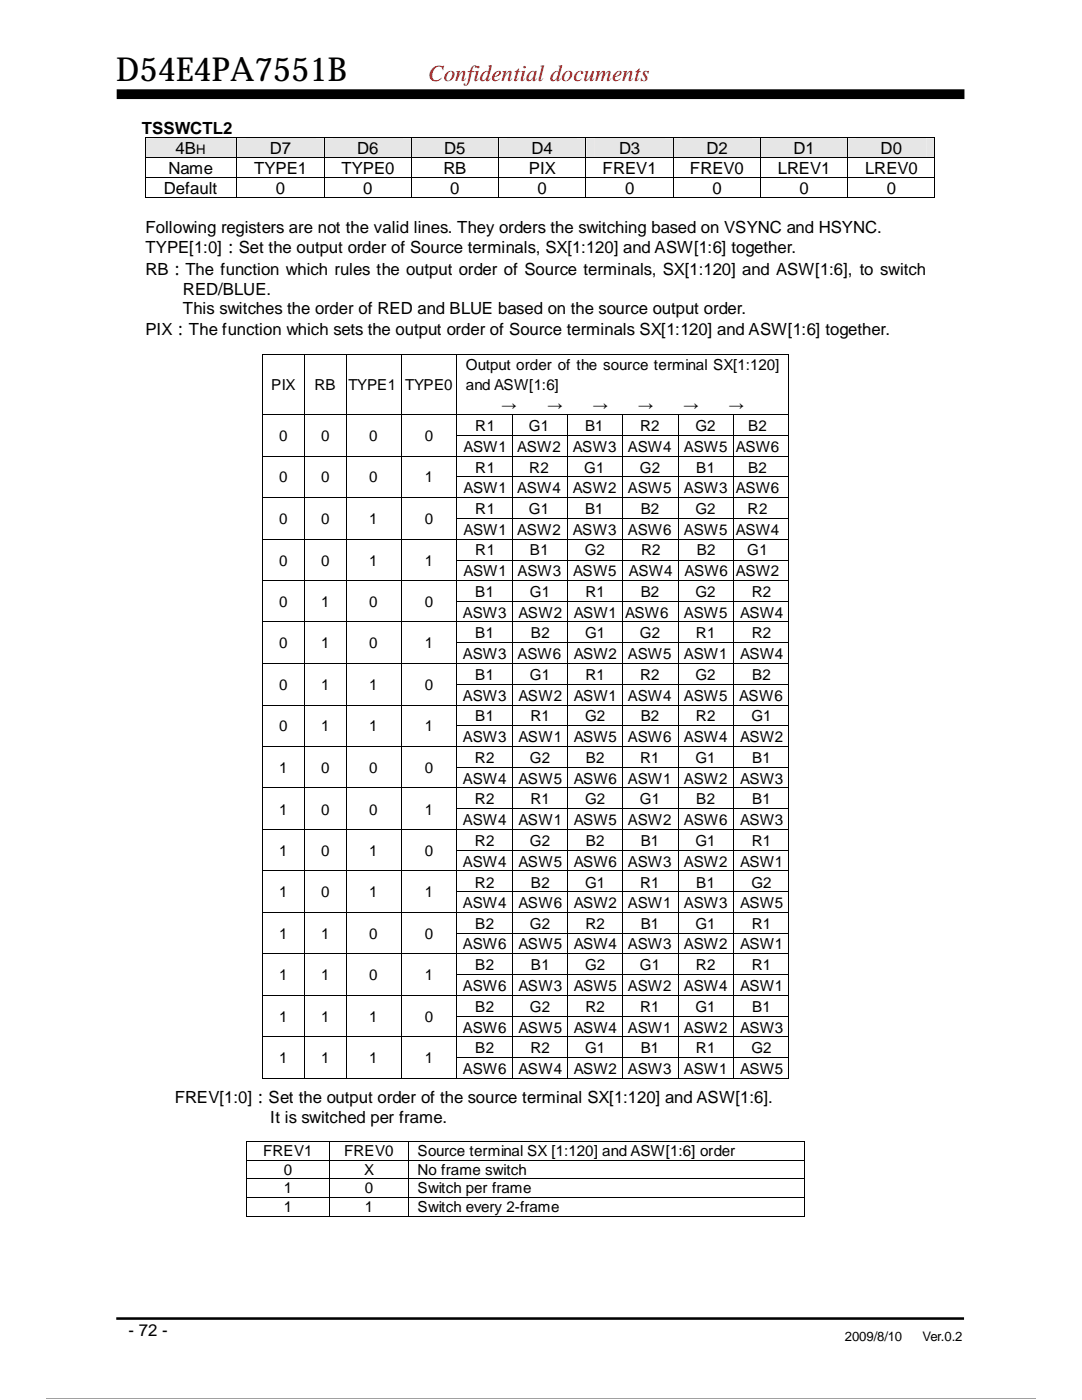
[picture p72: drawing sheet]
<svg xmlns="http://www.w3.org/2000/svg" width="216mm" height="279mm" viewBox="0 0 216 279" stroke-linecap="round" stroke-linejoin="round" font-family="sans-serif">
<defs><g id="words">
<text font-size="6.6" x="23.2" y="16.3">D54E4PA7551B</text>
<text font-size="4.6" fill="#f00" x="85.4" y="16.1">Confidential documents</text>
<g font-size="3.3">
<text x="28.3" y="26.7">TSSWCTL2</text>
<text x="33.6" y="34.7">Name</text>
<text x="35.1" y="30.7">4B</text>
<text x="50.7" y="34.7">TYPE1</text>
<text x="53.8" y="30.7">D7</text>
<text x="68.2" y="34.7">TYPE0</text>
<text x="71.3" y="30.7">D6</text>
<text x="88.5" y="34.7">RB</text>
<text x="88.6" y="30.7">D5</text>
<text x="105.5" y="34.7">PIX</text>
<text x="106.1" y="30.7">D4</text>
<text x="120.2" y="34.7">FREV1</text>
<text x="123.5" y="30.7">D3</text>
<text x="137.7" y="34.7">FREV0</text>
<text x="141" y="30.7">D2</text>
<text x="155.2" y="34.7">LREV1</text>
<text x="158.3" y="30.7">D1</text>
<text x="172.6" y="34.7">LREV0</text>
<text x="175.7" y="30.7">D0</text>
<text x="32.7" y="38.7">Default</text>
<text x="55" y="38.7">0</text>
<text x="72.5" y="38.7">0</text>
<text x="89.8" y="38.7">0</text>
<text x="107.3" y="38.7">0</text>
<text x="124.7" y="38.7">0</text>
<text x="142.2" y="38.7">0</text>
<text x="159.5" y="38.7">0</text>
<text x="177" y="38.7">0</text>
<text x="29" y="46.5">Following registers are not the valid lines. They orders the switching based on VSYNC and HSYNC.</text>
<text x="29" y="50.5">TYPE[1:0]：Set the output order of Source terminals, SX[1:120] and ASW[1:6] together.</text>
<text x="29" y="54.9">RB：The function which rules the output order of Source terminals, SX[1:120] and ASW[1:6], to switch</text>
<text x="36.5" y="58.9">RED/BLUE.</text>
<text x="36.5" y="62.7">This switches the order of RED and BLUE based on the source output order.</text>
<text x="29" y="66.8">PIX：The function which sets the output order of Source terminals SX[1:120] and ASW[1:6] together.</text>
<text x="34.9" y="220">FREV[1:0]：Set the output order of the source terminal SX[1:120] and ASW[1:6].</text>
<text x="53.9" y="224.1">It is switched per frame.</text>
<text x="25.7" y="266.5">- 72 -</text>
</g>
<g font-size="3">
<text x="54.1" y="77.9">PIX</text>
<text x="62.7" y="77.9">RB</text>
<text x="69.5" y="77.9">TYPE1</text>
<text x="80.9" y="77.9">TYPE0</text>
<text x="93" y="73.9">Output order of the source terminal SX[1:120]</text>
<text x="93" y="77.9">and ASW[1:6]</text>
<text x="100.1" y="81.9">→</text>
<text x="109.2" y="81.9">→</text>
<text x="118.3" y="81.9">→</text>
<text x="127.3" y="81.9">→</text>
<text x="136.4" y="81.9">→</text>
<text x="145.5" y="81.9">→</text>
<text x="55.7" y="88.1">0</text>
<text x="64.1" y="88.1">0</text>
<text x="73.7" y="88.1">0</text>
<text x="84.8" y="88.1">0</text>
<text x="94.8" y="86">R1</text>
<text x="105.5" y="86">G1</text>
<text x="116.8" y="86">B1</text>
<text x="127.8" y="86">R2</text>
<text x="138.8" y="86">G2</text>
<text x="149.3" y="86">B2</text>
<text x="92.5" y="90.2">ASW1</text>
<text x="94.8" y="94.3">R1</text>
<text x="103.2" y="90.2">ASW2</text>
<text x="105.6" y="94.3">R2</text>
<text x="114.3" y="90.2">ASW3</text>
<text x="116.6" y="94.3">G1</text>
<text x="125.3" y="90.2">ASW4</text>
<text x="127.7" y="94.3">G2</text>
<text x="136.5" y="90.2">ASW5</text>
<text x="138.9" y="94.3">B1</text>
<text x="146.8" y="90.2">ASW6</text>
<text x="149.3" y="94.3">B2</text>
<text x="55.7" y="96.3">0</text>
<text x="64.1" y="96.3">0</text>
<text x="73.7" y="96.3">0</text>
<text x="84.8" y="96.3">1</text>
<text x="92.5" y="98.5">ASW1</text>
<text x="103.2" y="98.5">ASW4</text>
<text x="114.3" y="98.5">ASW2</text>
<text x="125.3" y="98.5">ASW5</text>
<text x="136.5" y="98.5">ASW3</text>
<text x="146.8" y="98.5">ASW6</text>
<text x="55.7" y="104.6">0</text>
<text x="64.1" y="104.6">0</text>
<text x="73.7" y="104.6">1</text>
<text x="84.8" y="104.6">0</text>
<text x="92.5" y="106.8">ASW1</text>
<text x="94.8" y="102.6">R1</text>
<text x="103.2" y="106.8">ASW2</text>
<text x="105.5" y="102.6">G1</text>
<text x="114.3" y="106.8">ASW3</text>
<text x="116.8" y="102.6">B1</text>
<text x="125.3" y="106.8">ASW6</text>
<text x="127.8" y="102.6">B2</text>
<text x="136.5" y="106.8">ASW5</text>
<text x="138.8" y="102.6">G2</text>
<text x="146.8" y="106.8">ASW4</text>
<text x="149.2" y="102.6">R2</text>
<text x="55.7" y="112.9">0</text>
<text x="64.1" y="112.9">0</text>
<text x="73.7" y="112.9">1</text>
<text x="84.8" y="112.9">1</text>
<text x="94.8" y="110.8">R1</text>
<text x="105.7" y="110.8">B1</text>
<text x="116.7" y="110.8">G2</text>
<text x="127.9" y="110.8">R2</text>
<text x="139" y="110.8">B2</text>
<text x="149.1" y="110.8">G1</text>
<text x="92.5" y="115">ASW1</text>
<text x="94.8" y="119.1">B1</text>
<text x="103.3" y="115">ASW3</text>
<text x="105.7" y="119.1">G1</text>
<text x="114.4" y="115">ASW5</text>
<text x="116.8" y="119.1">R1</text>
<text x="125.5" y="115">ASW4</text>
<text x="127.8" y="119.1">B2</text>
<text x="136.6" y="115">ASW6</text>
<text x="138.8" y="119.1">G2</text>
<text x="146.8" y="115">ASW2</text>
<text x="150" y="119.1">R2</text>
<text x="55.7" y="121.2">0</text>
<text x="64.1" y="121.2">1</text>
<text x="73.7" y="121.2">0</text>
<text x="84.8" y="121.2">0</text>
<text x="92.4" y="123.3">ASW3</text>
<text x="103.5" y="123.3">ASW2</text>
<text x="114.5" y="123.3">ASW1</text>
<text x="124.7" y="123.3">ASW6</text>
<text x="136.5" y="123.3">ASW5</text>
<text x="147.7" y="123.3">ASW4</text>
<text x="55.7" y="129.4">0</text>
<text x="64.1" y="129.4">1</text>
<text x="73.7" y="129.4">0</text>
<text x="84.8" y="129.4">1</text>
<text x="92.4" y="131.6">ASW3</text>
<text x="94.8" y="127.4">B1</text>
<text x="103.3" y="131.6">ASW6</text>
<text x="105.9" y="127.4">B2</text>
<text x="114.5" y="131.6">ASW2</text>
<text x="116.8" y="127.4">G1</text>
<text x="125.3" y="131.6">ASW5</text>
<text x="127.7" y="127.4">G2</text>
<text x="136.5" y="131.6">ASW1</text>
<text x="138.9" y="127.4">R1</text>
<text x="147.7" y="131.6">ASW4</text>
<text x="150" y="127.4">R2</text>
<text x="55.7" y="137.7">0</text>
<text x="64.1" y="137.7">1</text>
<text x="73.7" y="137.7">1</text>
<text x="84.8" y="137.7">0</text>
<text x="94.8" y="135.7">B1</text>
<text x="105.7" y="135.7">G1</text>
<text x="116.8" y="135.7">R1</text>
<text x="127.8" y="135.7">R2</text>
<text x="138.8" y="135.7">G2</text>
<text x="150.1" y="135.7">B2</text>
<text x="92.4" y="139.9">ASW3</text>
<text x="94.8" y="143.9">B1</text>
<text x="103.5" y="139.9">ASW2</text>
<text x="105.8" y="143.9">R1</text>
<text x="114.5" y="139.9">ASW1</text>
<text x="116.8" y="143.9">G2</text>
<text x="125.3" y="139.9">ASW4</text>
<text x="127.8" y="143.9">B2</text>
<text x="136.5" y="139.9">ASW5</text>
<text x="138.9" y="143.9">R2</text>
<text x="147.5" y="139.9">ASW6</text>
<text x="149.9" y="143.9">G1</text>
<text x="55.7" y="146">0</text>
<text x="64.1" y="146">1</text>
<text x="73.7" y="146">1</text>
<text x="84.8" y="146">1</text>
<text x="92.4" y="148.1">ASW3</text>
<text x="103.5" y="148.1">ASW1</text>
<text x="114.5" y="148.1">ASW5</text>
<text x="125.3" y="148.1">ASW6</text>
<text x="136.5" y="148.1">ASW4</text>
<text x="147.7" y="148.1">ASW2</text>
<text x="55.7" y="154.3">1</text>
<text x="64.1" y="154.3">0</text>
<text x="73.7" y="154.3">0</text>
<text x="84.8" y="154.3">0</text>
<text x="94.7" y="152.2">R2</text>
<text x="105.7" y="152.2">G2</text>
<text x="116.9" y="152.2">B2</text>
<text x="127.8" y="152.2">R1</text>
<text x="138.8" y="152.2">G1</text>
<text x="150.1" y="152.2">B1</text>
<text x="92.4" y="156.4">ASW4</text>
<text x="94.7" y="160.5">R2</text>
<text x="103.5" y="156.4">ASW5</text>
<text x="105.8" y="160.5">R1</text>
<text x="114.5" y="156.4">ASW6</text>
<text x="116.8" y="160.5">G2</text>
<text x="125.3" y="156.4">ASW1</text>
<text x="127.7" y="160.5">G1</text>
<text x="136.5" y="156.4">ASW2</text>
<text x="138.9" y="160.5">B2</text>
<text x="147.7" y="156.4">ASW3</text>
<text x="150.1" y="160.5">B1</text>
<text x="55.7" y="162.6">1</text>
<text x="64.1" y="162.6">0</text>
<text x="73.7" y="162.6">0</text>
<text x="84.8" y="162.6">1</text>
<text x="92.4" y="164.7">ASW4</text>
<text x="103.5" y="164.7">ASW1</text>
<text x="114.5" y="164.7">ASW5</text>
<text x="125.3" y="164.7">ASW2</text>
<text x="136.5" y="164.7">ASW6</text>
<text x="147.7" y="164.7">ASW3</text>
<text x="55.7" y="170.8">1</text>
<text x="64.1" y="170.8">0</text>
<text x="73.7" y="170.8">1</text>
<text x="84.8" y="170.8">0</text>
<text x="92.4" y="173">ASW4</text>
<text x="94.7" y="168.8">R2</text>
<text x="103.5" y="173">ASW5</text>
<text x="105.7" y="168.8">G2</text>
<text x="114.5" y="173">ASW6</text>
<text x="116.9" y="168.8">B2</text>
<text x="125.3" y="173">ASW3</text>
<text x="127.8" y="168.8">B1</text>
<text x="136.5" y="173">ASW2</text>
<text x="138.8" y="168.8">G1</text>
<text x="147.7" y="173">ASW1</text>
<text x="150" y="168.8">R1</text>
<text x="55.7" y="179.1">1</text>
<text x="64.1" y="179.1">0</text>
<text x="73.7" y="179.1">1</text>
<text x="84.8" y="179.1">1</text>
<text x="94.7" y="177.1">R2</text>
<text x="105.9" y="177.1">B2</text>
<text x="116.8" y="177.1">G1</text>
<text x="127.8" y="177.1">R1</text>
<text x="138.9" y="177.1">B1</text>
<text x="149.9" y="177.1">G2</text>
<text x="92.4" y="181.2">ASW4</text>
<text x="94.8" y="185.3">B2</text>
<text x="103.5" y="181.2">ASW6</text>
<text x="105.7" y="185.3">G2</text>
<text x="114.5" y="181.2">ASW2</text>
<text x="116.8" y="185.3">R2</text>
<text x="125.3" y="181.2">ASW1</text>
<text x="127.8" y="185.3">B1</text>
<text x="136.5" y="181.2">ASW3</text>
<text x="138.8" y="185.3">G1</text>
<text x="147.7" y="181.2">ASW5</text>
<text x="150" y="185.3">R1</text>
<text x="55.7" y="187.4">1</text>
<text x="64.1" y="187.4">1</text>
<text x="73.7" y="187.4">0</text>
<text x="84.8" y="187.4">0</text>
<text x="92.4" y="189.5">ASW6</text>
<text x="103.5" y="189.5">ASW5</text>
<text x="114.5" y="189.5">ASW4</text>
<text x="125.3" y="189.5">ASW3</text>
<text x="136.5" y="189.5">ASW2</text>
<text x="147.7" y="189.5">ASW1</text>
<text x="55.7" y="195.7">1</text>
<text x="64.1" y="195.7">1</text>
<text x="73.7" y="195.7">0</text>
<text x="84.8" y="195.7">1</text>
<text x="92.4" y="197.8">ASW6</text>
<text x="94.8" y="193.6">B2</text>
<text x="103.5" y="197.8">ASW3</text>
<text x="105.9" y="193.6">B1</text>
<text x="114.5" y="197.8">ASW5</text>
<text x="116.8" y="193.6">G2</text>
<text x="125.3" y="197.8">ASW2</text>
<text x="127.7" y="193.6">G1</text>
<text x="136.5" y="197.8">ASW4</text>
<text x="138.9" y="193.6">R2</text>
<text x="147.7" y="197.8">ASW1</text>
<text x="150" y="193.6">R1</text>
<text x="55.7" y="203.9">1</text>
<text x="64.1" y="203.9">1</text>
<text x="73.7" y="203.9">1</text>
<text x="84.8" y="203.9">0</text>
<text x="94.8" y="201.9">B2</text>
<text x="105.7" y="201.9">G2</text>
<text x="116.8" y="201.9">R2</text>
<text x="127.8" y="201.9">R1</text>
<text x="138.8" y="201.9">G1</text>
<text x="150.1" y="201.9">B1</text>
<text x="92.4" y="206.1">ASW6</text>
<text x="103.5" y="206.1">ASW5</text>
<text x="114.5" y="206.1">ASW4</text>
<text x="125.3" y="206.1">ASW1</text>
<text x="136.5" y="206.1">ASW2</text>
<text x="147.7" y="206.1">ASW3</text>
<text x="55.7" y="212.2">1</text>
<text x="64.1" y="212.2">1</text>
<text x="73.7" y="212.2">1</text>
<text x="84.8" y="212.2">1</text>
<text x="92.4" y="214.3">ASW6</text>
<text x="94.8" y="210.2">B2</text>
<text x="103.5" y="214.3">ASW4</text>
<text x="105.8" y="210.2">R2</text>
<text x="114.5" y="214.3">ASW2</text>
<text x="116.8" y="210.2">G1</text>
<text x="125.3" y="214.3">ASW3</text>
<text x="127.8" y="210.2">B1</text>
<text x="136.5" y="214.3">ASW1</text>
<text x="138.9" y="210.2">R1</text>
<text x="147.7" y="214.3">ASW5</text>
<text x="149.9" y="210.2">G2</text>
<text x="52.5" y="230.7">FREV1</text>
<text x="68.7" y="230.7">FREV0</text>
<text x="83.3" y="230.7">Source terminal SX [1:120] and ASW[1:6] order</text>
<text x="56.6" y="234.4">0</text>
<text x="56.6" y="238.2">1</text>
<text x="72.6" y="234.4">X</text>
<text x="72.8" y="238.2">0</text>
<text x="83.3" y="234.4">No frame switch</text>
<text x="83.3" y="238.2">Switch per frame</text>
<text x="56.6" y="242">1</text>
<text x="72.8" y="242">1</text>
<text x="83.3" y="242">Switch every 2-frame</text>
</g>
<g font-size="2.6">
<text x="39.1" y="30.7">H</text>
<text x="168.6" y="267.6">2009/8/10</text>
<text x="184.1" y="267.6">Ver.0.2</text>
</g>
</g></defs>
<path d="M23.3 18.8h169.1" fill="none" stroke="#000" stroke-width="1.9" stroke-linecap="butt"/>
<path d="M23.3 8.5h59.7v9.1h-59.7z" fill-rule="evenodd" fill="#fff"/>
<path d="M23.2 263.1h169.2" fill="none" stroke="#000" stroke-width=".51"/>
<path d="M162.5 265.1h29.5v4.1h-29.5z" fill-rule="evenodd" fill="#fff"/>
<g fill="#e6e6e6">
<path d="M29 27.6h18.2v3.8h-18.2z" fill-rule="evenodd"/>
<path d="M30.7 27.6h14.8v3.8h-14.8z" fill-rule="evenodd"/>
<path d="M47.3 27.6h17.3v3.8h-17.3z" fill-rule="evenodd"/>
<path d="M49.1 27.6h13.8v3.8h-13.8z" fill-rule="evenodd"/>
<path d="M64.8 27.6h17.2v3.8h-17.2z" fill-rule="evenodd"/>
<path d="M66.5 27.6h13.8v3.8h-13.8z" fill-rule="evenodd"/>
<path d="M82.2 27.6h17.3v3.8h-17.3z" fill-rule="evenodd"/>
<path d="M83.9 27.6h13.8v3.8h-13.8z" fill-rule="evenodd"/>
<path d="M99.7 27.6h17.1v3.8h-17.1z" fill-rule="evenodd"/>
<path d="M101.3 27.6h13.8v3.8h-13.8z" fill-rule="evenodd"/>
<path d="M117 27.6h17.3v3.8h-17.3z" fill-rule="evenodd"/>
<path d="M118.7 27.6h13.9v3.8h-13.9z" fill-rule="evenodd"/>
<path d="M134.5 27.6h17.2v3.8h-17.2z" fill-rule="evenodd"/>
<path d="M136.1 27.6h13.9v3.8h-13.9z" fill-rule="evenodd"/>
<path d="M151.8 27.6h17.3v3.8h-17.3z" fill-rule="evenodd"/>
<path d="M153.5 27.6h13.9v3.8h-13.9z" fill-rule="evenodd"/>
<path d="M169.2 27.6h17.2v3.8h-17.2z" fill-rule="evenodd"/>
<path d="M170.9 27.6h13.9v3.8h-13.9z" fill-rule="evenodd"/>
</g>
<g fill="#000">
<path d="M28.9 27.4h.1v.2h-.1z" fill-rule="evenodd"/>
<path d="M28.9 27.4h.1v.2h-.1z" fill-rule="evenodd"/>
<path d="M28.9 31.4h.1v.2h-.1z" fill-rule="evenodd"/>
<path d="M28.9 35.4h.1v.2h-.1z" fill-rule="evenodd"/>
<path d="M28.9 39.4h.1v.1h-.1z" fill-rule="evenodd"/>
<path d="M28.9 39.4h.1v.1h-.1z" fill-rule="evenodd"/>
<path d="M47.2 27.4h.1v.2h-.1z" fill-rule="evenodd"/>
<path d="M47.2 31.4h.1v.2h-.1z" fill-rule="evenodd"/>
<path d="M47.2 35.4h.1v.2h-.1z" fill-rule="evenodd"/>
<path d="M47.2 39.4h.1v.1h-.1z" fill-rule="evenodd"/>
<path d="M64.6 27.4h.2v.2h-.2z" fill-rule="evenodd"/>
<path d="M64.6 31.4h.2v.2h-.2z" fill-rule="evenodd"/>
<path d="M64.6 35.4h.2v.2h-.2z" fill-rule="evenodd"/>
<path d="M64.6 39.4h.2v.1h-.2z" fill-rule="evenodd"/>
<path d="M82 27.4h.2v.2h-.2z" fill-rule="evenodd"/>
<path d="M82 31.4h.2v.2h-.2z" fill-rule="evenodd"/>
<path d="M82 35.4h.2v.2h-.2z" fill-rule="evenodd"/>
<path d="M82 39.4h.2v.1h-.2z" fill-rule="evenodd"/>
<path d="M99.5 27.4h.2v.2h-.2z" fill-rule="evenodd"/>
<path d="M99.5 31.4h.2v.2h-.2z" fill-rule="evenodd"/>
<path d="M99.5 35.4h.2v.2h-.2z" fill-rule="evenodd"/>
<path d="M99.5 39.4h.2v.1h-.2z" fill-rule="evenodd"/>
<path d="M116.8 27.4h.2v.2h-.2z" fill-rule="evenodd"/>
<path d="M116.8 31.4h.2v.2h-.2z" fill-rule="evenodd"/>
<path d="M116.8 35.4h.2v.2h-.2z" fill-rule="evenodd"/>
<path d="M116.8 39.4h.2v.1h-.2z" fill-rule="evenodd"/>
<path d="M134.3 27.4h.2v.2h-.2z" fill-rule="evenodd"/>
<path d="M134.3 31.4h.2v.2h-.2z" fill-rule="evenodd"/>
<path d="M134.3 35.4h.2v.2h-.2z" fill-rule="evenodd"/>
<path d="M134.3 39.4h.2v.1h-.2z" fill-rule="evenodd"/>
<path d="M151.7 27.4l.1 .2z" fill-rule="evenodd"/>
<path d="M151.7 31.4l.1 .2z" fill-rule="evenodd"/>
<path d="M151.7 35.4l.1 .2z" fill-rule="evenodd"/>
<path d="M151.7 39.4l.1 .1z" fill-rule="evenodd"/>
<path d="M169.1 27.4h.1v.2h-.1z" fill-rule="evenodd"/>
<path d="M169.1 31.4h.1v.2h-.1z" fill-rule="evenodd"/>
<path d="M169.1 35.4h.1v.2h-.1z" fill-rule="evenodd"/>
<path d="M169.1 39.4h.1v.1h-.1z" fill-rule="evenodd"/>
<path d="M186.4 27.4h.2v.2h-.2z" fill-rule="evenodd"/>
<path d="M186.4 27.4h.2v.2h-.2z" fill-rule="evenodd"/>
<path d="M186.4 31.4h.2v.2h-.2z" fill-rule="evenodd"/>
<path d="M186.4 35.4h.2v.2h-.2z" fill-rule="evenodd"/>
<path d="M186.4 39.4h.2v.1h-.2z" fill-rule="evenodd"/>
<path d="M186.4 39.4h.2v.1h-.2z" fill-rule="evenodd"/>
<path d="M52.2 70.6l.1 .2z" fill-rule="evenodd"/>
<path d="M52.2 70.6l.1 .2z" fill-rule="evenodd"/>
<path d="M60.6 70.6h.2v.2h-.2z" fill-rule="evenodd"/>
<path d="M69 70.6h.2v.2h-.2z" fill-rule="evenodd"/>
<path d="M80 70.6l.1 .2z" fill-rule="evenodd"/>
<path d="M91 70.6h.2v.2h-.2z" fill-rule="evenodd"/>
<path d="M157.3 70.6h.2v.2h-.2z" fill-rule="evenodd"/>
<path d="M157.3 70.6h.2v.2h-.2z" fill-rule="evenodd"/>
<path d="M52.2 82.7l.1 .2z" fill-rule="evenodd"/>
<path d="M52.2 86.9l.1 .1z" fill-rule="evenodd"/>
<path d="M52.2 90.9l.1 .2z" fill-rule="evenodd"/>
<path d="M52.2 95.1l.1 .1z" fill-rule="evenodd"/>
<path d="M52.2 99.2l.1 .2z" fill-rule="evenodd"/>
<path d="M60.6 82.7h.2v.2h-.2z" fill-rule="evenodd"/>
<path d="M60.6 86.9l.2 .1z" fill-rule="evenodd"/>
<path d="M60.6 90.9h.2v.2h-.2z" fill-rule="evenodd"/>
<path d="M60.6 95.1h.2v.1h-.2z" fill-rule="evenodd"/>
<path d="M60.6 99.2h.2v.2h-.2z" fill-rule="evenodd"/>
<path d="M69 82.7h.2v.2h-.2z" fill-rule="evenodd"/>
<path d="M69 86.9l.2 .1z" fill-rule="evenodd"/>
<path d="M69 90.9h.2v.2h-.2z" fill-rule="evenodd"/>
<path d="M69 95.1h.2v.1h-.2z" fill-rule="evenodd"/>
<path d="M69 99.2h.2v.2h-.2z" fill-rule="evenodd"/>
<path d="M80 82.7l.1 .2z" fill-rule="evenodd"/>
<path d="M80 86.9l.1 .1z" fill-rule="evenodd"/>
<path d="M80 90.9l.1 .2z" fill-rule="evenodd"/>
<path d="M80 95.1l.1 .1z" fill-rule="evenodd"/>
<path d="M80 99.2l.1 .2z" fill-rule="evenodd"/>
<path d="M91 82.7h.2v.2h-.2z" fill-rule="evenodd"/>
<path d="M91 86.9l.2 .1z" fill-rule="evenodd"/>
<path d="M91 90.9h.2v.2h-.2z" fill-rule="evenodd"/>
<path d="M91 95.1h.2v.1h-.2z" fill-rule="evenodd"/>
<path d="M91 99.2h.2v.2h-.2z" fill-rule="evenodd"/>
<path d="M102.1 82.7h.2v.2h-.2z" fill-rule="evenodd"/>
<path d="M102.1 86.9l.2 .1z" fill-rule="evenodd"/>
<path d="M102.1 90.9h.2v.2h-.2z" fill-rule="evenodd"/>
<path d="M102.1 95.1h.2v.1h-.2z" fill-rule="evenodd"/>
<path d="M102.1 99.2h.2v.2h-.2z" fill-rule="evenodd"/>
<path d="M113.2 82.7l.1 .2z" fill-rule="evenodd"/>
<path d="M113.2 86.9l.1 .1z" fill-rule="evenodd"/>
<path d="M113.2 90.9l.1 .2z" fill-rule="evenodd"/>
<path d="M113.2 95.1l.1 .1z" fill-rule="evenodd"/>
<path d="M113.2 99.2l.1 .2z" fill-rule="evenodd"/>
<path d="M124.2 82.7h.2v.2h-.2z" fill-rule="evenodd"/>
<path d="M124.2 86.9l.2 .1z" fill-rule="evenodd"/>
<path d="M124.2 90.9h.2v.2h-.2z" fill-rule="evenodd"/>
<path d="M124.2 95.1h.2v.1h-.2z" fill-rule="evenodd"/>
<path d="M124.2 99.2h.2v.2h-.2z" fill-rule="evenodd"/>
<path d="M135.2 82.7h.2v.2h-.2z" fill-rule="evenodd"/>
<path d="M135.2 86.9l.2 .1z" fill-rule="evenodd"/>
<path d="M135.2 90.9h.2v.2h-.2z" fill-rule="evenodd"/>
<path d="M135.2 95.1h.2v.1h-.2z" fill-rule="evenodd"/>
<path d="M135.2 99.2h.2v.2h-.2z" fill-rule="evenodd"/>
<path d="M146.3 82.7l.1 .2z" fill-rule="evenodd"/>
<path d="M146.3 86.9l.1 .1z" fill-rule="evenodd"/>
<path d="M146.3 90.9l.1 .2z" fill-rule="evenodd"/>
<path d="M146.3 95.1l.1 .1z" fill-rule="evenodd"/>
<path d="M146.3 99.2l.1 .2z" fill-rule="evenodd"/>
<path d="M157.3 82.7h.2v.2h-.2z" fill-rule="evenodd"/>
<path d="M157.3 86.9l.2 .1z" fill-rule="evenodd"/>
<path d="M157.3 90.9h.2v.2h-.2z" fill-rule="evenodd"/>
<path d="M157.3 95.1h.2v.1h-.2z" fill-rule="evenodd"/>
<path d="M157.3 99.2h.2v.2h-.2z" fill-rule="evenodd"/>
<path d="M52.2 103.4l.1 .1z" fill-rule="evenodd"/>
<path d="M52.2 107.5l.1 .2z" fill-rule="evenodd"/>
<path d="M52.2 111.7l.1 .1z" fill-rule="evenodd"/>
<path d="M52.2 115.8l.1 .2z" fill-rule="evenodd"/>
<path d="M60.6 103.4h.2v.1h-.2z" fill-rule="evenodd"/>
<path d="M60.6 107.5h.2v.2h-.2z" fill-rule="evenodd"/>
<path d="M60.6 111.7h.2v.1h-.2z" fill-rule="evenodd"/>
<path d="M60.6 115.8h.2v.2h-.2z" fill-rule="evenodd"/>
<path d="M69 103.4h.2v.1h-.2z" fill-rule="evenodd"/>
<path d="M69 107.5h.2v.2h-.2z" fill-rule="evenodd"/>
<path d="M69 111.7h.2v.1h-.2z" fill-rule="evenodd"/>
<path d="M69 115.8h.2v.2h-.2z" fill-rule="evenodd"/>
<path d="M80 103.4l.1 .1z" fill-rule="evenodd"/>
<path d="M80 107.5l.1 .2z" fill-rule="evenodd"/>
<path d="M80 111.7l.1 .1z" fill-rule="evenodd"/>
<path d="M80 115.8l.1 .2z" fill-rule="evenodd"/>
<path d="M91 103.4h.2v.1h-.2z" fill-rule="evenodd"/>
<path d="M91 107.5h.2v.2h-.2z" fill-rule="evenodd"/>
<path d="M91 111.7h.2v.1h-.2z" fill-rule="evenodd"/>
<path d="M91 115.8h.2v.2h-.2z" fill-rule="evenodd"/>
<path d="M102.1 103.4h.2v.1h-.2z" fill-rule="evenodd"/>
<path d="M102.1 107.5h.2v.2h-.2z" fill-rule="evenodd"/>
<path d="M102.1 111.7h.2v.1h-.2z" fill-rule="evenodd"/>
<path d="M102.1 115.8h.2v.2h-.2z" fill-rule="evenodd"/>
<path d="M113.2 103.4l.1 .1z" fill-rule="evenodd"/>
<path d="M113.2 107.5l.1 .2z" fill-rule="evenodd"/>
<path d="M113.2 111.7l.1 .1z" fill-rule="evenodd"/>
<path d="M113.2 115.8l.1 .2z" fill-rule="evenodd"/>
<path d="M124.2 103.4h.2v.1h-.2z" fill-rule="evenodd"/>
<path d="M124.2 107.5h.2v.2h-.2z" fill-rule="evenodd"/>
<path d="M124.2 111.7h.2v.1h-.2z" fill-rule="evenodd"/>
<path d="M124.2 115.8h.2v.2h-.2z" fill-rule="evenodd"/>
<path d="M135.2 103.4h.2v.1h-.2z" fill-rule="evenodd"/>
<path d="M135.2 107.5h.2v.2h-.2z" fill-rule="evenodd"/>
<path d="M135.2 111.7h.2v.1h-.2z" fill-rule="evenodd"/>
<path d="M135.2 115.8h.2v.2h-.2z" fill-rule="evenodd"/>
<path d="M146.3 103.4l.1 .1z" fill-rule="evenodd"/>
<path d="M146.3 107.5l.1 .2z" fill-rule="evenodd"/>
<path d="M146.3 111.7l.1 .1z" fill-rule="evenodd"/>
<path d="M146.3 115.8l.1 .2z" fill-rule="evenodd"/>
<path d="M157.3 103.4h.2v.1h-.2z" fill-rule="evenodd"/>
<path d="M157.3 107.5h.2v.2h-.2z" fill-rule="evenodd"/>
<path d="M157.3 111.7h.2v.1h-.2z" fill-rule="evenodd"/>
<path d="M157.3 115.8h.2v.2h-.2z" fill-rule="evenodd"/>
<path d="M52.2 120l.1 .1z" fill-rule="evenodd"/>
<path d="M52.2 124l.1 .2z" fill-rule="evenodd"/>
<path d="M52.2 128.2l.1 .2z" fill-rule="evenodd"/>
<path d="M52.2 132.3l.1 .2z" fill-rule="evenodd"/>
<path d="M52.2 136.5l.1 .2z" fill-rule="evenodd"/>
<path d="M60.6 120l.2 .1z" fill-rule="evenodd"/>
<path d="M60.6 124h.2v.2h-.2z" fill-rule="evenodd"/>
<path d="M60.6 128.2h.2v.2h-.2z" fill-rule="evenodd"/>
<path d="M60.6 132.3h.2v.2h-.2z" fill-rule="evenodd"/>
<path d="M60.6 136.5h.2v.2h-.2z" fill-rule="evenodd"/>
<path d="M69 120l.2 .1z" fill-rule="evenodd"/>
<path d="M69 124h.2v.2h-.2z" fill-rule="evenodd"/>
<path d="M69 128.2h.2v.2h-.2z" fill-rule="evenodd"/>
<path d="M69 132.3h.2v.2h-.2z" fill-rule="evenodd"/>
<path d="M69 136.5h.2v.2h-.2z" fill-rule="evenodd"/>
<path d="M80 120l.1 .1z" fill-rule="evenodd"/>
<path d="M80 124l.1 .2z" fill-rule="evenodd"/>
<path d="M80 128.2l.1 .2z" fill-rule="evenodd"/>
<path d="M80 132.3l.1 .2z" fill-rule="evenodd"/>
<path d="M80 136.5l.1 .2z" fill-rule="evenodd"/>
<path d="M91 120l.2 .1z" fill-rule="evenodd"/>
<path d="M91 124h.2v.2h-.2z" fill-rule="evenodd"/>
<path d="M91 128.2h.2v.2h-.2z" fill-rule="evenodd"/>
<path d="M91 132.3h.2v.2h-.2z" fill-rule="evenodd"/>
<path d="M91 136.5h.2v.2h-.2z" fill-rule="evenodd"/>
<path d="M102.1 120l.2 .1z" fill-rule="evenodd"/>
<path d="M102.1 124h.2v.2h-.2z" fill-rule="evenodd"/>
<path d="M102.1 128.2h.2v.2h-.2z" fill-rule="evenodd"/>
<path d="M102.1 132.3h.2v.2h-.2z" fill-rule="evenodd"/>
<path d="M102.1 136.5h.2v.2h-.2z" fill-rule="evenodd"/>
<path d="M113.2 120l.1 .1z" fill-rule="evenodd"/>
<path d="M113.2 124l.1 .2z" fill-rule="evenodd"/>
<path d="M113.2 128.2l.1 .2z" fill-rule="evenodd"/>
<path d="M113.2 132.3l.1 .2z" fill-rule="evenodd"/>
<path d="M113.2 136.5l.1 .2z" fill-rule="evenodd"/>
<path d="M124.2 120l.2 .1z" fill-rule="evenodd"/>
<path d="M124.2 124h.2v.2h-.2z" fill-rule="evenodd"/>
<path d="M124.2 128.2h.2v.2h-.2z" fill-rule="evenodd"/>
<path d="M124.2 132.3h.2v.2h-.2z" fill-rule="evenodd"/>
<path d="M124.2 136.5h.2v.2h-.2z" fill-rule="evenodd"/>
<path d="M135.2 120l.2 .1z" fill-rule="evenodd"/>
<path d="M135.2 124h.2v.2h-.2z" fill-rule="evenodd"/>
<path d="M135.2 128.2h.2v.2h-.2z" fill-rule="evenodd"/>
<path d="M135.2 132.3h.2v.2h-.2z" fill-rule="evenodd"/>
<path d="M135.2 136.5h.2v.2h-.2z" fill-rule="evenodd"/>
<path d="M146.3 120l.1 .1z" fill-rule="evenodd"/>
<path d="M146.3 124l.1 .2z" fill-rule="evenodd"/>
<path d="M146.3 128.2l.1 .2z" fill-rule="evenodd"/>
<path d="M146.3 132.3l.1 .2z" fill-rule="evenodd"/>
<path d="M146.3 136.5l.1 .2z" fill-rule="evenodd"/>
<path d="M157.3 120l.2 .1z" fill-rule="evenodd"/>
<path d="M157.3 124h.2v.2h-.2z" fill-rule="evenodd"/>
<path d="M157.3 128.2h.2v.2h-.2z" fill-rule="evenodd"/>
<path d="M157.3 132.3h.2v.2h-.2z" fill-rule="evenodd"/>
<path d="M157.3 136.5h.2v.2h-.2z" fill-rule="evenodd"/>
<path d="M52.2 140.6l.1 .2z" fill-rule="evenodd"/>
<path d="M52.2 144.8l.1 .1z" fill-rule="evenodd"/>
<path d="M52.2 148.9l.1 .2z" fill-rule="evenodd"/>
<path d="M52.2 153.1l.1 .1z" fill-rule="evenodd"/>
<path d="M52.2 157.1l.1 .2z" fill-rule="evenodd"/>
<path d="M60.6 140.6h.2v.2h-.2z" fill-rule="evenodd"/>
<path d="M60.6 144.8h.2v.1h-.2z" fill-rule="evenodd"/>
<path d="M60.6 148.9h.2v.2h-.2z" fill-rule="evenodd"/>
<path d="M60.6 153.1l.2 .1z" fill-rule="evenodd"/>
<path d="M60.6 157.1h.2v.2h-.2z" fill-rule="evenodd"/>
<path d="M69 140.6h.2v.2h-.2z" fill-rule="evenodd"/>
<path d="M69 144.8h.2v.1h-.2z" fill-rule="evenodd"/>
<path d="M69 148.9h.2v.2h-.2z" fill-rule="evenodd"/>
<path d="M69 153.1l.2 .1z" fill-rule="evenodd"/>
<path d="M69 157.1h.2v.2h-.2z" fill-rule="evenodd"/>
<path d="M80 140.6l.1 .2z" fill-rule="evenodd"/>
<path d="M80 144.8l.1 .1z" fill-rule="evenodd"/>
<path d="M80 148.9l.1 .2z" fill-rule="evenodd"/>
<path d="M80 153.1l.1 .1z" fill-rule="evenodd"/>
<path d="M80 157.1l.1 .2z" fill-rule="evenodd"/>
<path d="M91 140.6h.2v.2h-.2z" fill-rule="evenodd"/>
<path d="M91 144.8h.2v.1h-.2z" fill-rule="evenodd"/>
<path d="M91 148.9h.2v.2h-.2z" fill-rule="evenodd"/>
<path d="M91 153.1l.2 .1z" fill-rule="evenodd"/>
<path d="M91 157.1h.2v.2h-.2z" fill-rule="evenodd"/>
<path d="M102.1 140.6h.2v.2h-.2z" fill-rule="evenodd"/>
<path d="M102.1 144.8h.2v.1h-.2z" fill-rule="evenodd"/>
<path d="M102.1 148.9h.2v.2h-.2z" fill-rule="evenodd"/>
<path d="M102.1 153.1l.2 .1z" fill-rule="evenodd"/>
<path d="M102.1 157.1h.2v.2h-.2z" fill-rule="evenodd"/>
<path d="M113.2 140.6l.1 .2z" fill-rule="evenodd"/>
<path d="M113.2 144.8l.1 .1z" fill-rule="evenodd"/>
<path d="M113.2 148.9l.1 .2z" fill-rule="evenodd"/>
<path d="M113.2 153.1l.1 .1z" fill-rule="evenodd"/>
<path d="M113.2 157.1l.1 .2z" fill-rule="evenodd"/>
<path d="M124.2 140.6h.2v.2h-.2z" fill-rule="evenodd"/>
<path d="M124.2 144.8h.2v.1h-.2z" fill-rule="evenodd"/>
<path d="M124.2 148.9h.2v.2h-.2z" fill-rule="evenodd"/>
<path d="M124.2 153.1l.2 .1z" fill-rule="evenodd"/>
<path d="M124.2 157.1h.2v.2h-.2z" fill-rule="evenodd"/>
<path d="M135.2 140.6h.2v.2h-.2z" fill-rule="evenodd"/>
<path d="M135.2 144.8h.2v.1h-.2z" fill-rule="evenodd"/>
<path d="M135.2 148.9h.2v.2h-.2z" fill-rule="evenodd"/>
<path d="M135.2 153.1l.2 .1z" fill-rule="evenodd"/>
<path d="M135.2 157.1h.2v.2h-.2z" fill-rule="evenodd"/>
<path d="M146.3 140.6l.1 .2z" fill-rule="evenodd"/>
<path d="M146.3 144.8l.1 .1z" fill-rule="evenodd"/>
<path d="M146.3 148.9l.1 .2z" fill-rule="evenodd"/>
<path d="M146.3 153.1l.1 .1z" fill-rule="evenodd"/>
<path d="M146.3 157.1l.1 .2z" fill-rule="evenodd"/>
<path d="M157.3 140.6h.2v.2h-.2z" fill-rule="evenodd"/>
<path d="M157.3 144.8h.2v.1h-.2z" fill-rule="evenodd"/>
<path d="M157.3 148.9h.2v.2h-.2z" fill-rule="evenodd"/>
<path d="M157.3 153.1l.2 .1z" fill-rule="evenodd"/>
<path d="M157.3 157.1h.2v.2h-.2z" fill-rule="evenodd"/>
<path d="M52.2 161.3l.1 .2z" fill-rule="evenodd"/>
<path d="M52.2 165.4l.1 .2z" fill-rule="evenodd"/>
<path d="M52.2 169.6l.1 .2z" fill-rule="evenodd"/>
<path d="M52.2 173.7l.1 .2z" fill-rule="evenodd"/>
<path d="M52.2 177.9l.1 .2z" fill-rule="evenodd"/>
<path d="M60.6 161.3h.2v.2h-.2z" fill-rule="evenodd"/>
<path d="M60.6 165.4h.2v.2h-.2z" fill-rule="evenodd"/>
<path d="M60.6 169.6h.2v.2h-.2z" fill-rule="evenodd"/>
<path d="M60.6 173.7h.2v.2h-.2z" fill-rule="evenodd"/>
<path d="M60.6 177.9h.2v.2h-.2z" fill-rule="evenodd"/>
<path d="M69 161.3h.2v.2h-.2z" fill-rule="evenodd"/>
<path d="M69 165.4h.2v.2h-.2z" fill-rule="evenodd"/>
<path d="M69 169.6h.2v.2h-.2z" fill-rule="evenodd"/>
<path d="M69 173.7h.2v.2h-.2z" fill-rule="evenodd"/>
<path d="M69 177.9h.2v.2h-.2z" fill-rule="evenodd"/>
<path d="M80 161.3l.1 .2z" fill-rule="evenodd"/>
<path d="M80 165.4l.1 .2z" fill-rule="evenodd"/>
<path d="M80 169.6l.1 .2z" fill-rule="evenodd"/>
<path d="M80 173.7l.1 .2z" fill-rule="evenodd"/>
<path d="M80 177.9l.1 .2z" fill-rule="evenodd"/>
<path d="M91 161.3h.2v.2h-.2z" fill-rule="evenodd"/>
<path d="M91 165.4h.2v.2h-.2z" fill-rule="evenodd"/>
<path d="M91 169.6h.2v.2h-.2z" fill-rule="evenodd"/>
<path d="M91 173.7h.2v.2h-.2z" fill-rule="evenodd"/>
<path d="M91 177.9h.2v.2h-.2z" fill-rule="evenodd"/>
<path d="M102.1 161.3h.2v.2h-.2z" fill-rule="evenodd"/>
<path d="M102.1 165.4h.2v.2h-.2z" fill-rule="evenodd"/>
<path d="M102.1 169.6h.2v.2h-.2z" fill-rule="evenodd"/>
<path d="M102.1 173.7h.2v.2h-.2z" fill-rule="evenodd"/>
<path d="M102.1 177.9h.2v.2h-.2z" fill-rule="evenodd"/>
<path d="M113.2 161.3l.1 .2z" fill-rule="evenodd"/>
<path d="M113.2 165.4l.1 .2z" fill-rule="evenodd"/>
<path d="M113.2 169.6l.1 .2z" fill-rule="evenodd"/>
<path d="M113.2 173.7l.1 .2z" fill-rule="evenodd"/>
<path d="M113.2 177.9l.1 .2z" fill-rule="evenodd"/>
<path d="M124.2 161.3h.2v.2h-.2z" fill-rule="evenodd"/>
<path d="M124.2 165.4h.2v.2h-.2z" fill-rule="evenodd"/>
<path d="M124.2 169.6h.2v.2h-.2z" fill-rule="evenodd"/>
<path d="M124.2 173.7h.2v.2h-.2z" fill-rule="evenodd"/>
<path d="M124.2 177.9h.2v.2h-.2z" fill-rule="evenodd"/>
<path d="M135.2 161.3h.2v.2h-.2z" fill-rule="evenodd"/>
<path d="M135.2 165.4h.2v.2h-.2z" fill-rule="evenodd"/>
<path d="M135.2 169.6h.2v.2h-.2z" fill-rule="evenodd"/>
<path d="M135.2 173.7h.2v.2h-.2z" fill-rule="evenodd"/>
<path d="M135.2 177.9h.2v.2h-.2z" fill-rule="evenodd"/>
<path d="M146.3 161.3l.1 .2z" fill-rule="evenodd"/>
<path d="M146.3 165.4l.1 .2z" fill-rule="evenodd"/>
<path d="M146.3 169.6l.1 .2z" fill-rule="evenodd"/>
<path d="M146.3 173.7l.1 .2z" fill-rule="evenodd"/>
<path d="M146.3 177.9l.1 .2z" fill-rule="evenodd"/>
<path d="M157.3 161.3h.2v.2h-.2z" fill-rule="evenodd"/>
<path d="M157.3 165.4h.2v.2h-.2z" fill-rule="evenodd"/>
<path d="M157.3 169.6h.2v.2h-.2z" fill-rule="evenodd"/>
<path d="M157.3 173.7h.2v.2h-.2z" fill-rule="evenodd"/>
<path d="M157.3 177.9h.2v.2h-.2z" fill-rule="evenodd"/>
<path d="M52.2 182l.1 .2z" fill-rule="evenodd"/>
<path d="M52.2 186.2l.1 .2z" fill-rule="evenodd"/>
<path d="M52.2 190.3l.1 .1z" fill-rule="evenodd"/>
<path d="M52.2 194.4l.1 .2z" fill-rule="evenodd"/>
<path d="M52.2 198.5l.1 .2z" fill-rule="evenodd"/>
<path d="M60.6 182h.2v.2h-.2z" fill-rule="evenodd"/>
<path d="M60.6 186.2h.2v.2h-.2z" fill-rule="evenodd"/>
<path d="M60.6 190.3l.2 .1z" fill-rule="evenodd"/>
<path d="M60.6 194.4h.2v.2h-.2z" fill-rule="evenodd"/>
<path d="M60.6 198.5h.2v.2h-.2z" fill-rule="evenodd"/>
<path d="M69 182h.2v.2h-.2z" fill-rule="evenodd"/>
<path d="M69 186.2h.2v.2h-.2z" fill-rule="evenodd"/>
<path d="M69 190.3l.2 .1z" fill-rule="evenodd"/>
<path d="M69 194.4h.2v.2h-.2z" fill-rule="evenodd"/>
<path d="M69 198.5h.2v.2h-.2z" fill-rule="evenodd"/>
<path d="M80 182l.1 .2z" fill-rule="evenodd"/>
<path d="M80 186.2l.1 .2z" fill-rule="evenodd"/>
<path d="M80 190.3l.1 .1z" fill-rule="evenodd"/>
<path d="M80 194.4l.1 .2z" fill-rule="evenodd"/>
<path d="M80 198.5l.1 .2z" fill-rule="evenodd"/>
<path d="M91 182h.2v.2h-.2z" fill-rule="evenodd"/>
<path d="M91 186.2h.2v.2h-.2z" fill-rule="evenodd"/>
<path d="M91 190.3l.2 .1z" fill-rule="evenodd"/>
<path d="M91 194.4h.2v.2h-.2z" fill-rule="evenodd"/>
<path d="M91 198.5h.2v.2h-.2z" fill-rule="evenodd"/>
<path d="M102.1 182h.2v.2h-.2z" fill-rule="evenodd"/>
<path d="M102.1 186.2h.2v.2h-.2z" fill-rule="evenodd"/>
<path d="M102.1 190.3l.2 .1z" fill-rule="evenodd"/>
<path d="M102.1 194.4h.2v.2h-.2z" fill-rule="evenodd"/>
<path d="M102.1 198.5h.2v.2h-.2z" fill-rule="evenodd"/>
<path d="M113.2 182l.1 .2z" fill-rule="evenodd"/>
<path d="M113.2 186.2l.1 .2z" fill-rule="evenodd"/>
<path d="M113.2 190.3l.1 .1z" fill-rule="evenodd"/>
<path d="M113.2 194.4l.1 .2z" fill-rule="evenodd"/>
<path d="M113.2 198.5l.1 .2z" fill-rule="evenodd"/>
<path d="M124.2 182h.2v.2h-.2z" fill-rule="evenodd"/>
<path d="M124.2 186.2h.2v.2h-.2z" fill-rule="evenodd"/>
<path d="M124.2 190.3l.2 .1z" fill-rule="evenodd"/>
<path d="M124.2 194.4h.2v.2h-.2z" fill-rule="evenodd"/>
<path d="M124.2 198.5h.2v.2h-.2z" fill-rule="evenodd"/>
<path d="M135.2 182h.2v.2h-.2z" fill-rule="evenodd"/>
<path d="M135.2 186.2h.2v.2h-.2z" fill-rule="evenodd"/>
<path d="M135.2 190.3l.2 .1z" fill-rule="evenodd"/>
<path d="M135.2 194.4h.2v.2h-.2z" fill-rule="evenodd"/>
<path d="M135.2 198.5h.2v.2h-.2z" fill-rule="evenodd"/>
<path d="M146.3 182l.1 .2z" fill-rule="evenodd"/>
<path d="M146.3 186.2l.1 .2z" fill-rule="evenodd"/>
<path d="M146.3 190.3l.1 .1z" fill-rule="evenodd"/>
<path d="M146.3 194.4l.1 .2z" fill-rule="evenodd"/>
<path d="M146.3 198.5l.1 .2z" fill-rule="evenodd"/>
<path d="M157.3 182h.2v.2h-.2z" fill-rule="evenodd"/>
<path d="M157.3 186.2h.2v.2h-.2z" fill-rule="evenodd"/>
<path d="M157.3 190.3l.2 .1z" fill-rule="evenodd"/>
<path d="M157.3 194.4h.2v.2h-.2z" fill-rule="evenodd"/>
<path d="M157.3 198.5h.2v.2h-.2z" fill-rule="evenodd"/>
<path d="M52.2 202.7l.1 .2z" fill-rule="evenodd"/>
<path d="M52.2 206.8l.1 .2z" fill-rule="evenodd"/>
<path d="M52.2 211l.1 .2z" fill-rule="evenodd"/>
<path d="M52.2 215.1l.1 .2z" fill-rule="evenodd"/>
<path d="M52.2 215.1l.1 .2z" fill-rule="evenodd"/>
<path d="M60.6 202.7h.2v.2h-.2z" fill-rule="evenodd"/>
<path d="M60.6 206.8h.2v.2h-.2z" fill-rule="evenodd"/>
<path d="M60.6 211h.2v.2h-.2z" fill-rule="evenodd"/>
<path d="M60.6 215.1h.2v.2h-.2z" fill-rule="evenodd"/>
<path d="M69 202.7h.2v.2h-.2z" fill-rule="evenodd"/>
<path d="M69 206.8h.2v.2h-.2z" fill-rule="evenodd"/>
<path d="M69 211h.2v.2h-.2z" fill-rule="evenodd"/>
<path d="M69 215.1h.2v.2h-.2z" fill-rule="evenodd"/>
<path d="M80 202.7l.1 .2z" fill-rule="evenodd"/>
<path d="M80 206.8l.1 .2z" fill-rule="evenodd"/>
<path d="M80 211l.1 .2z" fill-rule="evenodd"/>
<path d="M80 215.1l.1 .2z" fill-rule="evenodd"/>
<path d="M91 202.7h.2v.2h-.2z" fill-rule="evenodd"/>
<path d="M91 206.8h.2v.2h-.2z" fill-rule="evenodd"/>
<path d="M91 211h.2v.2h-.2z" fill-rule="evenodd"/>
<path d="M91 215.1h.2v.2h-.2z" fill-rule="evenodd"/>
<path d="M102.1 202.7h.2v.2h-.2z" fill-rule="evenodd"/>
<path d="M102.1 206.8h.2v.2h-.2z" fill-rule="evenodd"/>
<path d="M102.1 211h.2v.2h-.2z" fill-rule="evenodd"/>
<path d="M102.1 215.1h.2v.2h-.2z" fill-rule="evenodd"/>
<path d="M113.2 202.7l.1 .2z" fill-rule="evenodd"/>
<path d="M113.2 206.8l.1 .2z" fill-rule="evenodd"/>
<path d="M113.2 211l.1 .2z" fill-rule="evenodd"/>
<path d="M113.2 215.1l.1 .2z" fill-rule="evenodd"/>
<path d="M124.2 202.7h.2v.2h-.2z" fill-rule="evenodd"/>
<path d="M124.2 206.8h.2v.2h-.2z" fill-rule="evenodd"/>
<path d="M124.2 211h.2v.2h-.2z" fill-rule="evenodd"/>
<path d="M124.2 215.1h.2v.2h-.2z" fill-rule="evenodd"/>
<path d="M135.2 202.7h.2v.2h-.2z" fill-rule="evenodd"/>
<path d="M135.2 206.8h.2v.2h-.2z" fill-rule="evenodd"/>
<path d="M135.2 211h.2v.2h-.2z" fill-rule="evenodd"/>
<path d="M135.2 215.1h.2v.2h-.2z" fill-rule="evenodd"/>
<path d="M146.3 202.7l.1 .2z" fill-rule="evenodd"/>
<path d="M146.3 206.8l.1 .2z" fill-rule="evenodd"/>
<path d="M146.3 211l.1 .2z" fill-rule="evenodd"/>
<path d="M146.3 215.1l.1 .2z" fill-rule="evenodd"/>
<path d="M157.3 202.7h.2v.2h-.2z" fill-rule="evenodd"/>
<path d="M157.3 206.8h.2v.2h-.2z" fill-rule="evenodd"/>
<path d="M157.3 211h.2v.2h-.2z" fill-rule="evenodd"/>
<path d="M157.3 215.1h.2v.2h-.2z" fill-rule="evenodd"/>
<path d="M157.3 215.1h.2v.2h-.2z" fill-rule="evenodd"/>
<path d="M49.1 227.7h.2v.1h-.2z" fill-rule="evenodd"/>
<path d="M49.1 227.7h.2v.1h-.2z" fill-rule="evenodd"/>
<path d="M49.1 231.5l.2 .1z" fill-rule="evenodd"/>
<path d="M49.1 235.2h.2v.2h-.2z" fill-rule="evenodd"/>
<path d="M49.1 238.9h.2v.2h-.2z" fill-rule="evenodd"/>
<path d="M65.7 227.7h.2v.1h-.2z" fill-rule="evenodd"/>
<path d="M65.7 231.5l.2 .1z" fill-rule="evenodd"/>
<path d="M65.7 235.2h.2v.2h-.2z" fill-rule="evenodd"/>
<path d="M65.7 238.9h.2v.2h-.2z" fill-rule="evenodd"/>
<path d="M81.4 227.7h.2v.1h-.2z" fill-rule="evenodd"/>
<path d="M81.4 231.5l.2 .1z" fill-rule="evenodd"/>
<path d="M81.4 235.2h.2v.2h-.2z" fill-rule="evenodd"/>
<path d="M81.4 238.9h.2v.2h-.2z" fill-rule="evenodd"/>
<path d="M160.4 227.7h.1v.1h-.1z" fill-rule="evenodd"/>
<path d="M160.4 227.7h.1v.1h-.1z" fill-rule="evenodd"/>
<path d="M160.4 231.5l.1 .1z" fill-rule="evenodd"/>
<path d="M160.4 235.2h.1v.2h-.1z" fill-rule="evenodd"/>
<path d="M160.4 238.9h.1v.2h-.1z" fill-rule="evenodd"/>
<path d="M49.1 242.7h.2v.1h-.2z" fill-rule="evenodd"/>
<path d="M49.1 242.7h.2v.1h-.2z" fill-rule="evenodd"/>
<path d="M65.7 242.7h.2v.1h-.2z" fill-rule="evenodd"/>
<path d="M81.4 242.7h.2v.1h-.2z" fill-rule="evenodd"/>
<path d="M160.4 242.7h.1v.1h-.1z" fill-rule="evenodd"/>
<path d="M160.4 242.7h.1v.1h-.1z" fill-rule="evenodd"/>
</g>
<g fill="none" stroke="#000" stroke-width=".2">
<path d="M29 27.6v3.8M29 31.6v3.8M29 35.6v3.8M29 27.5h18.2M29 31.5h18.2M29 35.5h18.2M29 39.5h18.2M47.2 27.6v3.8M47.2 31.6v3.8M47.2 35.6v3.8M47.3 27.5h17.3M47.3 31.5h17.3"/>
<path d="M47.3 35.5h17.3M47.3 39.5h17.3M64.7 27.6v3.8M64.7 31.6v3.8M64.7 35.6v3.8M64.8 27.5h17.2M64.8 31.5h17.2M64.8 35.5h17.2M64.8 39.5h17.2M82.1 27.6v3.8M82.1 31.6v3.8M82.1 35.6v3.8"/>
<path d="M82.2 27.5h17.3M82.2 31.5h17.3M82.2 35.5h17.3M82.2 39.5h17.3M99.6 27.6v3.8M99.6 31.6v3.8M99.6 35.6v3.8M99.7 27.5h17.1M99.7 31.5h17.1M99.7 35.5h17.1M99.7 39.5h17.1M116.9 27.6v3.8"/>
<path d="M116.9 31.6v3.8M116.9 35.6v3.8M117 27.5h17.3M117 31.5h17.3M117 35.5h17.3M117 39.5h17.3M134.4 27.6v3.8M134.4 31.6v3.8M134.4 35.6v3.8M134.5 27.5h17.2M134.5 31.5h17.2M134.5 35.5h17.2"/>
<path d="M134.5 39.5h17.2M151.8 27.6v3.8M151.8 31.6v3.8M151.8 35.6v3.8M151.8 27.5h17.3M151.8 31.5h17.3M151.8 35.5h17.3M151.8 39.5h17.3M169.2 27.6v3.8M169.2 31.6v3.8M169.2 35.6v3.8M169.2 27.5h17.2"/>
<path d="M169.2 31.5h17.2M169.2 35.5h17.2M169.2 39.5h17.2M186.5 27.6v3.8M186.5 31.6v3.8M186.5 35.6v3.8M52.3 70.8v11.9M52.3 70.7h8.3M60.7 70.8v11.9M60.8 70.7h8.2M69.1 70.8v11.9M69.2 70.7h10.8"/>
<path d="M80.1 70.8v11.9M80.1 70.7h10.9M91.1 70.8v11.9M91.2 70.7h66.1M157.4 70.8v11.9M52.3 82.9v4M52.3 87v3.9M52.3 91.1v4M52.3 95.2v4M52.3 99.4v4M52.3 82.8h8.3M52.3 91h8.3"/>
<path d="M52.3 99.3h8.3M60.7 82.9v4M60.7 87v3.9M60.7 91.1v4M60.7 95.2v4M60.7 99.4v4M60.8 82.8h8.2M60.8 91h8.2M60.8 99.3h8.2M69.1 82.9v4M69.1 87v3.9M69.1 91.1v4"/>
<path d="M69.1 95.2v4M69.1 99.4v4M69.2 82.8h10.8M69.2 91h10.8M69.2 99.3h10.8M80.1 82.9v4M80.1 87v3.9M80.1 91.1v4M80.1 95.2v4M80.1 99.4v4M80.1 82.8h10.9M80.1 91h10.9"/>
<path d="M80.1 99.3h10.9M91.1 82.9v4M91.1 87v3.9M91.1 91.1v4M91.1 95.2v4M91.1 99.4v4M91.2 82.8h10.9M91.2 86.9h10.9M91.2 91h10.9M91.2 95.2h10.9M91.2 99.3h10.9M102.2 82.9v4"/>
<path d="M102.2 87v3.9M102.2 91.1v4M102.2 95.2v4M102.2 99.4v4M102.3 82.8h10.9M102.3 86.9h10.9M102.3 91h10.9M102.3 95.2h10.9M102.3 99.3h10.9M113.2 82.9v4M113.2 87v3.9M113.2 91.1v4"/>
<path d="M113.2 95.2v4M113.2 99.4v4M113.3 82.8h10.9M113.3 86.9h10.9M113.3 91h10.9M113.3 95.2h10.9M113.3 99.3h10.9M124.3 82.9v4M124.3 87v3.9M124.3 91.1v4M124.3 95.2v4M124.3 99.4v4"/>
<path d="M124.4 82.8h10.8M124.4 86.9h10.8M124.4 91h10.8M124.4 95.2h10.8M124.4 99.3h10.8M135.3 82.9v4M135.3 87v3.9M135.3 91.1v4M135.3 95.2v4M135.3 99.4v4M135.4 82.8h10.9M135.4 86.9h10.9"/>
<path d="M135.4 91h10.9M135.4 95.2h10.9M135.4 99.3h10.9M146.3 82.9v4M146.3 87v3.9M146.3 91.1v4M146.3 95.2v4M146.3 99.4v4M146.4 82.8h10.9M146.4 86.9h10.9M146.4 91h10.9M146.4 95.2h10.9"/>
<path d="M146.4 99.3h10.9M157.4 82.9v4M157.4 87v3.9M157.4 91.1v4M157.4 95.2v4M157.4 99.4v4M52.3 103.5v4M52.3 107.7v4M52.3 111.8v4M52.3 116v4M52.3 107.6h8.3M52.3 115.9h8.3"/>
<path d="M60.7 103.5v4M60.7 107.7v4M60.7 111.8v4M60.7 116v4M60.8 107.6h8.2M60.8 115.9h8.2M69.1 103.5v4M69.1 107.7v4M69.1 111.8v4M69.1 116v4M69.2 107.6h10.8M69.2 115.9h10.8"/>
<path d="M80.1 103.5v4M80.1 107.7v4M80.1 111.8v4M80.1 116v4M80.1 107.6h10.9M80.1 115.9h10.9M91.1 103.5v4M91.1 107.7v4M91.1 111.8v4M91.1 116v4M91.2 103.5h10.9M91.2 107.6h10.9"/>
<path d="M91.2 111.8h10.9M91.2 115.9h10.9M102.2 103.5v4M102.2 107.7v4M102.2 111.8v4M102.2 116v4M102.3 103.5h10.9M102.3 107.6h10.9M102.3 111.8h10.9M102.3 115.9h10.9M113.2 103.5v4M113.2 107.7v4"/>
<path d="M113.2 111.8v4M113.2 116v4M113.3 103.5h10.9M113.3 107.6h10.9M113.3 111.8h10.9M113.3 115.9h10.9M124.3 103.5v4M124.3 107.7v4M124.3 111.8v4M124.3 116v4M124.4 103.5h10.8M124.4 107.6h10.8"/>
<path d="M124.4 111.8h10.8M124.4 115.9h10.8M135.3 103.5v4M135.3 107.7v4M135.3 111.8v4M135.3 116v4M135.4 103.5h10.9M135.4 107.6h10.9M135.4 111.8h10.9M135.4 115.9h10.9M146.3 103.5v4M146.3 107.7v4"/>
<path d="M146.3 111.8v4M146.3 116v4M146.4 103.5h10.9M146.4 107.6h10.9M146.4 111.8h10.9M146.4 115.9h10.9M157.4 103.5v4M157.4 107.7v4M157.4 111.8v4M157.4 116v4M52.3 120.1v3.9M52.3 124.2v4"/>
<path d="M52.3 128.4v3.9M52.3 132.5v4M52.3 136.7v3.9M52.3 124.1h8.3M52.3 132.4h8.3M60.7 120.1v3.9M60.7 124.2v4M60.7 128.4v3.9M60.7 132.5v4M60.7 136.7v3.9M60.8 124.1h8.2M60.8 132.4h8.2"/>
<path d="M69.1 120.1v3.9M69.1 124.2v4M69.1 128.4v3.9M69.1 132.5v4M69.1 136.7v3.9M69.2 124.1h10.8M69.2 132.4h10.8M80.1 120.1v3.9M80.1 124.2v4M80.1 128.4v3.9M80.1 132.5v4M80.1 136.7v3.9"/>
<path d="M80.1 124.1h10.9M80.1 132.4h10.9M91.1 120.1v3.9M91.1 124.2v4M91.1 128.4v3.9M91.1 132.5v4M91.1 136.7v3.9M91.2 120h10.9M91.2 124.1h10.9M91.2 128.3h10.9M91.2 132.4h10.9M91.2 136.6h10.9"/>
<path d="M102.2 120.1v3.9M102.2 124.2v4M102.2 128.4v3.9M102.2 132.5v4M102.2 136.7v3.9M102.3 120h10.9M102.3 124.1h10.9M102.3 128.3h10.9M102.3 132.4h10.9M102.3 136.6h10.9M113.2 120.1v3.9M113.2 124.2v4"/>
<path d="M113.2 128.4v3.9M113.2 132.5v4M113.2 136.7v3.9M113.3 120h10.9M113.3 124.1h10.9M113.3 128.3h10.9M113.3 132.4h10.9M113.3 136.6h10.9M124.3 120.1v3.9M124.3 124.2v4M124.3 128.4v3.9M124.3 132.5v4"/>
<path d="M124.3 136.7v3.9M124.4 120h10.8M124.4 124.1h10.8M124.4 128.3h10.8M124.4 132.4h10.8M124.4 136.6h10.8M135.3 120.1v3.9M135.3 124.2v4M135.3 128.4v3.9M135.3 132.5v4M135.3 136.7v3.9M135.4 120h10.9"/>
<path d="M135.4 124.1h10.9M135.4 128.3h10.9M135.4 132.4h10.9M135.4 136.6h10.9M146.3 120.1v3.9M146.3 124.2v4M146.3 128.4v3.9M146.3 132.5v4M146.3 136.7v3.9M146.4 120h10.9M146.4 124.1h10.9M146.4 128.3h10.9"/>
<path d="M146.4 132.4h10.9M146.4 136.6h10.9M157.4 120.1v3.9M157.4 124.2v4M157.4 128.4v3.9M157.4 132.5v4M157.4 136.7v3.9M52.3 140.8v4M52.3 144.9v4M52.3 149.1v4M52.3 153.2v3.9M52.3 157.3v4"/>
<path d="M52.3 140.7h8.3M52.3 149h8.3M52.3 157.2h8.3M60.7 140.8v4M60.7 144.9v4M60.7 149.1v4M60.7 153.2v3.9M60.7 157.3v4M60.8 140.7h8.2M60.8 149h8.2M60.8 157.2h8.2M69.1 140.8v4"/>
<path d="M69.1 144.9v4M69.1 149.1v4M69.1 153.2v3.9M69.1 157.3v4M69.2 140.7h10.8M69.2 149h10.8M69.2 157.2h10.8M80.1 140.8v4M80.1 144.9v4M80.1 149.1v4M80.1 153.2v3.9M80.1 157.3v4"/>
<path d="M80.1 140.7h10.9M80.1 149h10.9M80.1 157.2h10.9M91.1 140.8v4M91.1 144.9v4M91.1 149.1v4M91.1 153.2v3.9M91.1 157.3v4M91.2 140.7h10.9M91.2 144.9h10.9M91.2 149h10.9M91.2 153.1h10.9"/>
<path d="M91.2 157.2h10.9M102.2 140.8v4M102.2 144.9v4M102.2 149.1v4M102.2 153.2v3.9M102.2 157.3v4M102.3 140.7h10.9M102.3 144.9h10.9M102.3 149h10.9M102.3 153.1h10.9M102.3 157.2h10.9M113.2 140.8v4"/>
<path d="M113.2 144.9v4M113.2 149.1v4M113.2 153.2v3.9M113.2 157.3v4M113.3 140.7h10.9M113.3 144.9h10.9M113.3 149h10.9M113.3 153.1h10.9M113.3 157.2h10.9M124.3 140.8v4M124.3 144.9v4M124.3 149.1v4"/>
<path d="M124.3 153.2v3.9M124.3 157.3v4M124.4 140.7h10.8M124.4 144.9h10.8M124.4 149h10.8M124.4 153.1h10.8M124.4 157.2h10.8M135.3 140.8v4M135.3 144.9v4M135.3 149.1v4M135.3 153.2v3.9M135.3 157.3v4"/>
<path d="M135.4 140.7h10.9M135.4 144.9h10.9M135.4 149h10.9M135.4 153.1h10.9M135.4 157.2h10.9M146.3 140.8v4M146.3 144.9v4M146.3 149.1v4M146.3 153.2v3.9M146.3 157.3v4M146.4 140.7h10.9M146.4 144.9h10.9"/>
<path d="M146.4 149h10.9M146.4 153.1h10.9M146.4 157.2h10.9M157.4 140.8v4M157.4 144.9v4M157.4 149.1v4M157.4 153.2v3.9M157.4 157.3v4M52.3 161.5v3.9M52.3 165.6v4M52.3 169.8v3.9M52.3 173.9v4"/>
<path d="M52.3 178.1v3.9M52.3 165.5h8.3M52.3 173.8h8.3M60.7 161.5v3.9M60.7 165.6v4M60.7 169.8v3.9M60.7 173.9v4M60.7 178.1v3.9M60.8 165.5h8.2M60.8 173.8h8.2M69.1 161.5v3.9M69.1 165.6v4"/>
<path d="M69.1 169.8v3.9M69.1 173.9v4M69.1 178.1v3.9M69.2 165.5h10.8M69.2 173.8h10.8M80.1 161.5v3.9M80.1 165.6v4M80.1 169.8v3.9M80.1 173.9v4M80.1 178.1v3.9M80.1 165.5h10.9M80.1 173.8h10.9"/>
<path d="M91.1 161.5v3.9M91.1 165.6v4M91.1 169.8v3.9M91.1 173.9v4M91.1 178.1v3.9M91.2 161.4h10.9M91.2 165.5h10.9M91.2 169.7h10.9M91.2 173.8h10.9M91.2 178h10.9M102.2 161.5v3.9M102.2 165.6v4"/>
<path d="M102.2 169.8v3.9M102.2 173.9v4M102.2 178.1v3.9M102.3 161.4h10.9M102.3 165.5h10.9M102.3 169.7h10.9M102.3 173.8h10.9M102.3 178h10.9M113.2 161.5v3.9M113.2 165.6v4M113.2 169.8v3.9M113.2 173.9v4"/>
<path d="M113.2 178.1v3.9M113.3 161.4h10.9M113.3 165.5h10.9M113.3 169.7h10.9M113.3 173.8h10.9M113.3 178h10.9M124.3 161.5v3.9M124.3 165.6v4M124.3 169.8v3.9M124.3 173.9v4M124.3 178.1v3.9M124.4 161.4h10.8"/>
<path d="M124.4 165.5h10.8M124.4 169.7h10.8M124.4 173.8h10.8M124.4 178h10.8M135.3 161.5v3.9M135.3 165.6v4M135.3 169.8v3.9M135.3 173.9v4M135.3 178.1v3.9M135.4 161.4h10.9M135.4 165.5h10.9M135.4 169.7h10.9"/>
<path d="M135.4 173.8h10.9M135.4 178h10.9M146.3 161.5v3.9M146.3 165.6v4M146.3 169.8v3.9M146.3 173.9v4M146.3 178.1v3.9M146.4 161.4h10.9M146.4 165.5h10.9M146.4 169.7h10.9M146.4 173.8h10.9M146.4 178h10.9"/>
<path d="M157.4 161.5v3.9M157.4 165.6v4M157.4 169.8v3.9M157.4 173.9v4M157.4 178.1v3.9M52.3 182.2v4M52.3 186.4v3.9M52.3 190.4v4M52.3 194.6v3.9M52.3 198.7v4M52.3 182.1h8.3M52.3 190.4h8.3"/>
<path d="M52.3 198.6h8.3M60.7 182.2v4M60.7 186.4v3.9M60.7 190.4v4M60.7 194.6v3.9M60.7 198.7v4M60.8 182.1h8.2M60.8 190.4h8.2M60.8 198.6h8.2M69.1 182.2v4M69.1 186.4v3.9M69.1 190.4v4"/>
<path d="M69.1 194.6v3.9M69.1 198.7v4M69.2 182.1h10.8M69.2 190.4h10.8M69.2 198.6h10.8M80.1 182.2v4M80.1 186.4v3.9M80.1 190.4v4M80.1 194.6v3.9M80.1 198.7v4M80.1 182.1h10.9M80.1 190.4h10.9"/>
<path d="M80.1 198.6h10.9M91.1 182.2v4M91.1 186.4v3.9M91.1 190.4v4M91.1 194.6v3.9M91.1 198.7v4M91.2 182.1h10.9M91.2 186.3h10.9M91.2 190.4h10.9M91.2 194.5h10.9M91.2 198.6h10.9M102.2 182.2v4"/>
<path d="M102.2 186.4v3.9M102.2 190.4v4M102.2 194.6v3.9M102.2 198.7v4M102.3 182.1h10.9M102.3 186.3h10.9M102.3 190.4h10.9M102.3 194.5h10.9M102.3 198.6h10.9M113.2 182.2v4M113.2 186.4v3.9M113.2 190.4v4"/>
<path d="M113.2 194.6v3.9M113.2 198.7v4M113.3 182.1h10.9M113.3 186.3h10.9M113.3 190.4h10.9M113.3 194.5h10.9M113.3 198.6h10.9M124.3 182.2v4M124.3 186.4v3.9M124.3 190.4v4M124.3 194.6v3.9M124.3 198.7v4"/>
<path d="M124.4 182.1h10.8M124.4 186.3h10.8M124.4 190.4h10.8M124.4 194.5h10.8M124.4 198.6h10.8M135.3 182.2v4M135.3 186.4v3.9M135.3 190.4v4M135.3 194.6v3.9M135.3 198.7v4M135.4 182.1h10.9M135.4 186.3h10.9"/>
<path d="M135.4 190.4h10.9M135.4 194.5h10.9M135.4 198.6h10.9M146.3 182.2v4M146.3 186.4v3.9M146.3 190.4v4M146.3 194.6v3.9M146.3 198.7v4M146.4 182.1h10.9M146.4 186.3h10.9M146.4 190.4h10.9M146.4 194.5h10.9"/>
<path d="M146.4 198.6h10.9M157.4 182.2v4M157.4 186.4v3.9M157.4 190.4v4M157.4 194.6v3.9M157.4 198.7v4M52.3 202.9v3.9M52.3 207v4M52.3 211.2v3.9M52.3 206.9h8.3M52.3 215.2h8.3M60.7 202.9v3.9"/>
<path d="M60.7 207v4M60.7 211.2v3.9M60.8 206.9h8.2M60.8 215.2h8.2M69.1 202.9v3.9M69.1 207v4M69.1 211.2v3.9M69.2 206.9h10.8M69.2 215.2h10.8M80.1 202.9v3.9M80.1 207v4M80.1 211.2v3.9"/>
<path d="M80.1 206.9h10.9M80.1 215.2h10.9M91.1 202.9v3.9M91.1 207v4M91.1 211.2v3.9M91.2 202.8h10.9M91.2 206.9h10.9M91.2 211.1h10.9M91.2 215.2h10.9M102.2 202.9v3.9M102.2 207v4M102.2 211.2v3.9"/>
<path d="M102.3 202.8h10.9M102.3 206.9h10.9M102.3 211.1h10.9M102.3 215.2h10.9M113.2 202.9v3.9M113.2 207v4M113.2 211.2v3.9M113.3 202.8h10.9M113.3 206.9h10.9M113.3 211.1h10.9M113.3 215.2h10.9M124.3 202.9v3.9"/>
<path d="M124.3 207v4M124.3 211.2v3.9M124.4 202.8h10.8M124.4 206.9h10.8M124.4 211.1h10.8M124.4 215.2h10.8M135.3 202.9v3.9M135.3 207v4M135.3 211.2v3.9M135.4 202.8h10.9M135.4 206.9h10.9M135.4 211.1h10.9"/>
<path d="M135.4 215.2h10.9M146.3 202.9v3.9M146.3 207v4M146.3 211.2v3.9M146.4 202.8h10.9M146.4 206.9h10.9M146.4 211.1h10.9M146.4 215.2h10.9M157.4 202.9v3.9M157.4 207v4M157.4 211.2v3.9M49.2 227.8v3.7"/>
<path d="M49.2 231.6v3.6M49.2 235.4v3.5M49.2 239.1v3.6M49.3 227.8h16.4M49.3 231.5h16.4M49.3 235.3h16.4M49.3 239h16.4M65.8 227.8v3.7M65.8 231.6v3.6M65.8 235.4v3.5M65.8 239.1v3.6M65.9 227.8h15.5"/>
<path d="M65.9 231.5h15.5M65.9 235.3h15.5M65.9 239h15.5M81.5 227.8v3.7M81.5 231.6v3.6M81.5 235.4v3.5M81.5 239.1v3.6M81.6 227.8h78.8M81.6 231.5h78.8M81.6 235.3h78.8M81.6 239h78.8M160.4 227.8v3.7"/>
<path d="M160.4 231.6v3.6M160.4 235.4v3.5M160.4 239.1v3.6M49.3 242.7h16.4M65.9 242.7h15.5M81.6 242.7h78.8M9.1 279.2h197.5"/>
</g>
<path d="M9.1 279.1h197.5" fill="none" stroke="#a0a0a0" stroke-width=".2"/>
<use href="#words"/>
</svg>
